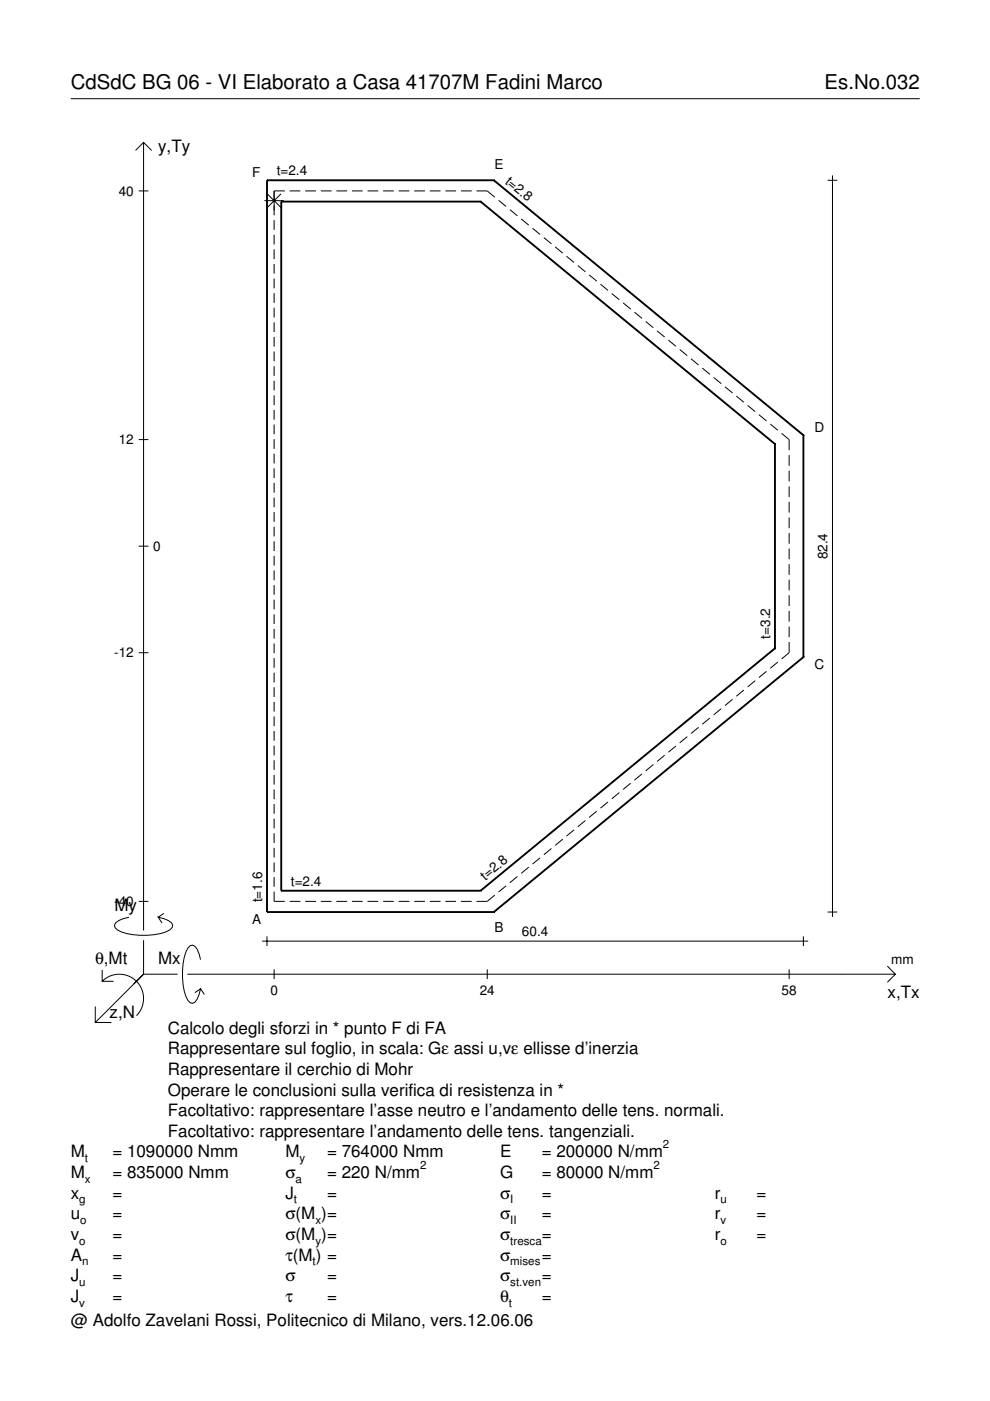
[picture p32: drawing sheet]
<svg xmlns="http://www.w3.org/2000/svg" width="210mm" height="297mm" viewBox="0 0 210 297" stroke-linecap="round" stroke-linejoin="round" font-family="sans-serif">
<defs><g id="words">
<g font-size="4.3">
<text x="15" y="18.9">CdSdC BG 06 - VI Elaborato a Casa 41707M Fadini Marco</text>
<text x="174.8" y="18.9">Es.No.032</text>
</g>
<g font-size="3.6">
<text x="33.5" y="32.3">y,Ty</text>
<text x="24.3" y="193.2">My</text>
<text x="20.1" y="204.5">θ,Mt</text>
<text x="33.5" y="204.5">Mx</text>
<text x="23.2" y="215.8">z,N</text>
<text x="188.2" y="211.7">x,Tx</text>
<text x="35.6" y="219.2">Calcolo degli sforzi in * punto F di FA</text>
<text x="35.6" y="227.9">Rappresentare il cerchio di Mohr</text>
<text x="35.6" y="223.5">Rappresentare sul foglio, in scala: Gε assi u,vε ellisse d’inerzia</text>
<text x="35.6" y="232.3">Operare le conclusioni sulla verifica di resistenza in *</text>
<text x="35.6" y="236.7">Facoltativo: rappresentare l’asse neutro e l’andamento delle tens. normali.</text>
<text x="15" y="245.4">M</text>
<text x="23.8" y="245.4">= 1090000 Nmm</text>
<text x="35.6" y="241">Facoltativo: rappresentare l’andamento delle tens. tangenziali.</text>
<text x="60.5" y="245.4">M</text>
<text x="69.3" y="245.4">= 764000 Nmm</text>
<text x="106" y="245.4">E</text>
<text x="114.9" y="245.4">= 200000 N/mm</text>
<text x="15" y="249.8">M</text>
<text x="23.8" y="249.8">= 835000 Nmm</text>
<text x="60.5" y="249.8">σ</text>
<text x="69.3" y="249.8">= 220 N/mm</text>
<text x="106" y="249.8">G</text>
<text x="114.9" y="249.8">= 80000 N/mm</text>
<text x="15" y="254.2">x</text>
<text x="23.8" y="254.2">=</text>
<text x="60.5" y="254.2">J</text>
<text x="69.3" y="254.2">=</text>
<text x="106" y="254.2">σ</text>
<text x="114.9" y="254.2">=</text>
<text x="151.5" y="254.2">r</text>
<text x="160.4" y="254.2">=</text>
<text x="15" y="258.5">u</text>
<text x="15" y="262.9">v</text>
<text x="23.8" y="258.5">=</text>
<text x="23.8" y="262.9">=</text>
<text x="60.5" y="262.9">σ(M )=</text>
<text x="60.5" y="258.5">σ(M )=</text>
<text x="106" y="258.5">σ</text>
<text x="106" y="262.9">σ</text>
<text x="114.9" y="258.5">=</text>
<text x="114.9" y="262.9">=</text>
<text x="151.5" y="258.5">r</text>
<text x="151.5" y="262.9">r</text>
<text x="160.4" y="258.5">=</text>
<text x="160.4" y="262.9">=</text>
<text x="15" y="267.3">A</text>
<text x="23.8" y="267.3">=</text>
<text x="60.5" y="267.3">τ(M ) =</text>
<text x="106" y="267.3">σ</text>
<text x="114.9" y="267.3">=</text>
<text x="15" y="271.7">J</text>
<text x="23.8" y="271.7">=</text>
<text x="60.5" y="271.7">σ</text>
<text x="69.3" y="271.7">=</text>
<text x="106" y="271.7">σ</text>
<text x="114.9" y="271.7">=</text>
<text x="15" y="281.2">@ Adolfo Zavelani Rossi, Politecnico di Milano, vers.12.06.06</text>
<text x="15" y="276">J</text>
<text x="23.8" y="276">=</text>
<text x="60.5" y="276">τ</text>
<text x="69.3" y="276">=</text>
<text x="106" y="276">θ</text>
<text x="114.9" y="276">=</text>
</g>
<g font-size="2.9">
<text x="104.9" y="35.8">E</text>
<text x="25.2" y="41.5">40</text>
<text x="53.5" y="37.5">F</text>
<text x="58.7" y="37.2">t=2.4</text>
<text x="106.9" y="38.7" transform="rotate(39 106.9 38.7)">t=2.8</text>
<text x="25.2" y="94.2">12</text>
<text x="172.7" y="91.6">D</text>
<text x="32.5" y="116.8">0</text>
<text x="175.5" y="118.6" transform="rotate(-90 175.5 118.6)">82.4</text>
<text x="163.3" y="135.4" transform="rotate(-90 163.3 135.4)">t=3.2</text>
<text x="24.2" y="139.4">-12</text>
<text x="172.7" y="141.8">C</text>
<text x="55.6" y="191.3" transform="rotate(-90 55.6 191.3)">t=1.6</text>
<text x="61.7" y="187.8">t=2.4</text>
<text x="102.8" y="186.7" transform="rotate(-39 102.8 186.7)">t=2.8</text>
<text x="24.2" y="192.1">-40</text>
<text x="53.5" y="195.9">A</text>
<text x="104.9" y="197.6">B</text>
<text x="110.7" y="198.5">60.4</text>
<text x="189" y="204.5">mm</text>
<text x="57.3" y="210.9">0</text>
<text x="101.7" y="210.9">24</text>
<text x="165.7" y="210.9">58</text>
</g>
<g font-size="2.4">
<text x="140.6" y="243.4">2</text>
<text x="18" y="246.4">t</text>
<text x="18" y="250.8">x</text>
<text x="62.7" y="250.8">a</text>
<text x="63.5" y="246.4">y</text>
<text x="89.1" y="247.8">2</text>
<text x="138.6" y="247.8">2</text>
<text x="16.8" y="255.2">g</text>
<text x="62.3" y="255.2">t</text>
<text x="108.2" y="255.2">I</text>
<text x="152.7" y="255.2">u</text>
<text x="16.8" y="263.9">o</text>
<text x="17" y="259.5">o</text>
<text x="66.9" y="259.5">x</text>
<text x="66.9" y="263.9">y</text>
<text x="108.2" y="259.5">II</text>
<text x="108.2" y="263.9">tresca</text>
<text x="152.7" y="259.5">v</text>
<text x="152.7" y="263.9">o</text>
<text x="17.4" y="268.3">n</text>
<text x="66.3" y="268.3">t</text>
<text x="108.2" y="268.3">mises</text>
<text x="16.8" y="272.7">u</text>
<text x="108.2" y="272.7">st.ven</text>
<text x="16.8" y="277">v</text>
<text x="107.9" y="277">t</text>
</g>
</g></defs>
<g fill="none" stroke="#000" stroke-width=".21">
<path d="M15 20.9h180M28.7 31.9l1.7-1.7 1.8 1.7M30.4 30.2v167.1M175.5 38.2h2M176.5 37.2v157.2M29.4 40.5h2.1M56.1 42.5h4.1M56.7 41.1l2.9 2.9M58.1 46.7v2M58.1 49.8v2M58.1 52.9v2M58.1 56v2"/>
<path d="M58.1 59.1v2M59.6 41.1l-2.9 2.9M60.4 40.5h-2.3v5.1M61.4 40.5h2.3M64.7 40.5h2.3M68 40.5h2.3M71.3 40.5h2.3M74.6 40.5h2.3M77.9 40.5h2.3M81.2 40.5h2.3M84.5 40.5h2.3M87.8 40.5h2.3"/>
<path d="M91.1 40.5h2.3M94.4 40.5h2.3M97.7 40.5h2.3M101 40.5h2.3l1.6 1.3M105.7 42.5l1.6 1.3M108.1 44.4l1.6 1.4M110.5 46.4l1.6 1.3M112.9 48.4l1.6 1.3M115.3 50.4l1.6 1.3M117.7 52.3l1.6 1.4M120.1 54.3l1.6 1.3M122.5 56.3l1.6 1.3"/>
<path d="M124.9 58.3l1.6 1.3M58.1 62.2v2M58.1 65.2v2.1M58.1 68.3v2.1M58.1 71.4v2.1M58.1 74.5v2.1M58.1 77.6v2.1M127.3 60.3l1.6 1.3M129.7 62.2l1.6 1.4M132.1 64.2l1.6 1.3M134.5 66.2l1.6 1.3M136.9 68.2l1.6 1.3"/>
<path d="M139.3 70.1l1.6 1.4M141.7 72.1l1.6 1.3M144.1 74.1l1.6 1.3M146.5 76.1l1.6 1.3M148.9 78l1.6 1.4M29.4 93.2h2.1M58.1 80.7v2.1M58.1 83.8v2.1M58.1 86.9v2.1M58.1 90v2.1M58.1 93.1v2.1M58.1 96.2v2.1"/>
<path d="M58.1 99.3v2.1M151.3 80l1.6 1.3M153.7 82l1.6 1.3M156.1 84l1.6 1.3M158.5 86l1.6 1.3M160.9 87.9l1.6 1.4M163.3 89.9l1.6 1.3M165.7 91.9l1.6 1.3v2.3M167.3 96.5v2.3M167.3 99.8v2.3M29.4 115.8h2.1M58.1 102.4v2.1"/>
<path d="M58.1 105.5v2M58.1 108.6v2M58.1 111.7v2M58.1 114.8v2M58.1 117.9v2M167.3 103.1v2.3M167.3 106.4v2.3M167.3 109.7v2.3M167.3 113v2.3M167.3 116.3v2.3M167.3 119.6v2.3M29.4 138.4h2.1"/>
<path d="M58.1 121v2M58.1 124.1v2M58.1 127.1v2.1M58.1 130.2v2.1M58.1 133.3v2.1M58.1 136.4v2.1M58.1 139.5v2.1M167.3 122.9v2.3M167.3 126.2v2.3M167.3 129.5v2.3M167.3 132.8v2.3M167.3 136.1v2.3l-1.6 1.3"/>
<path d="M58.1 142.6v2.1M58.1 145.7v2.1M58.1 148.8v2.1M58.1 151.9v2.1M58.1 155v2.1M58.1 158.1v2.1M143.3 158.2l-1.6 1.3M145.7 156.2l-1.6 1.3M148.1 154.2l-1.6 1.3M150.5 152.2l-1.6 1.4M152.9 150.3l-1.6 1.3M155.3 148.3l-1.6 1.3"/>
<path d="M157.7 146.3l-1.6 1.3M160.1 144.3l-1.6 1.3M162.5 142.3l-1.6 1.4M164.9 140.4l-1.6 1.3M58.1 161.2v2.1M58.1 164.3v2.1M58.1 167.4v2M58.1 170.5v2M58.1 173.6v2M58.1 176.7v2M58.1 179.8v2M116.9 179.9l-1.6 1.3"/>
<path d="M119.3 177.9l-1.6 1.4M121.7 176l-1.6 1.3M124.1 174l-1.6 1.3M126.5 172l-1.6 1.3M128.9 170l-1.6 1.3M131.3 168l-1.6 1.4M133.7 166.1l-1.6 1.3M136.1 164.1l-1.6 1.3M138.5 162.1l-1.6 1.3M140.9 160.1l-1.6 1.4M27.3 194.5a3.6 3.6 0 0 0-3 1.7l.1 .5a5.6 5.6 0 0 0 3.8 1.5 13.4 13.4 0 0 0 7.8-1l.5-.5 .1-.5a3.6 3.6 0 0 0-3.1-1.7l.8 1.2M29.4 191.1h2.1"/>
<path d="M30.4 199.3v7.3M34.7 193.7l-1.2 .8M55.6 199.5h115.8M56.6 198.5v2.1M58.1 189v2.1h2.3M58.1 182.9v2M58.1 186v2M61.4 191.1h2.3M64.7 191.1h2.3M68 191.1h2.3M71.3 191.1h2.3M74.6 191.1h2.3"/>
<path d="M77.9 191.1h2.3M81.2 191.1h2.3M84.5 191.1h2.3M87.8 191.1h2.3M91.1 191.1h2.3M94.4 191.1h2.3M97.7 191.1h2.3M104.9 189.8l-1.6 1.3h-2.3M107.3 187.8l-1.6 1.3M109.7 185.8l-1.6 1.4M112.1 183.9l-1.6 1.3M114.5 181.9l-1.6 1.3"/>
<path d="M170.3 198.5v2.1M175.5 193.4h2M20.2 213.4v3.4h3.4M21.7 208.1a5.1 5.1 0 0 1 7.2 0 5.1 5.1 0 0 1 0 7.2M21.7 205.6v2.5h2.4M30.4 206.6l-10.2 10.2M30.4 206.6h7.2M39.7 206.6h150.1M42.5 203.5a3.6 3.6 0 0 0-1.7-3.1l-.5 .1a5.7 5.7 0 0 0-1.5 3.8 13.3 13.3 0 0 0 1 7.8l.5 .5 .5 .1a3.6 3.6 0 0 0 1.7-3.1l-1.2 .9M42.5 209.6l.8 1.3M58.1 205.5v2.1M103.3 205.5v2.1"/>
<path d="M167.3 205.5v2.1M188.1 204.8l1.7 1.8-1.7 1.7"/>
</g>
<g fill="none" stroke="#000" stroke-width=".4">
<path d="M56.6 38.2h.1M56.6 38.2h48.1M56.6 38.2v155.2M104.7 38.2h.1M104.7 38.2l65.6 54.1M59.6 42.7h.1M59.6 42.7h42.3M59.6 42.7v146.2M101.9 42.7h.1M101.9 42.7l62.4 51.4M164.3 94.1h.1M164.3 94.1v43.4"/>
<path d="M170.3 92.3h.1M170.3 92.3v47M164.3 137.5h.1M164.3 137.5l-62.4 51.4M170.3 139.3h.1M170.3 139.3l-65.6 54.1M56.6 193.4h.1M56.6 193.4h48.1M59.6 188.9h.1M59.6 188.9h42.3M101.9 188.9h.1M104.7 193.4h.1"/>
</g>
<use href="#words"/>
</svg>
